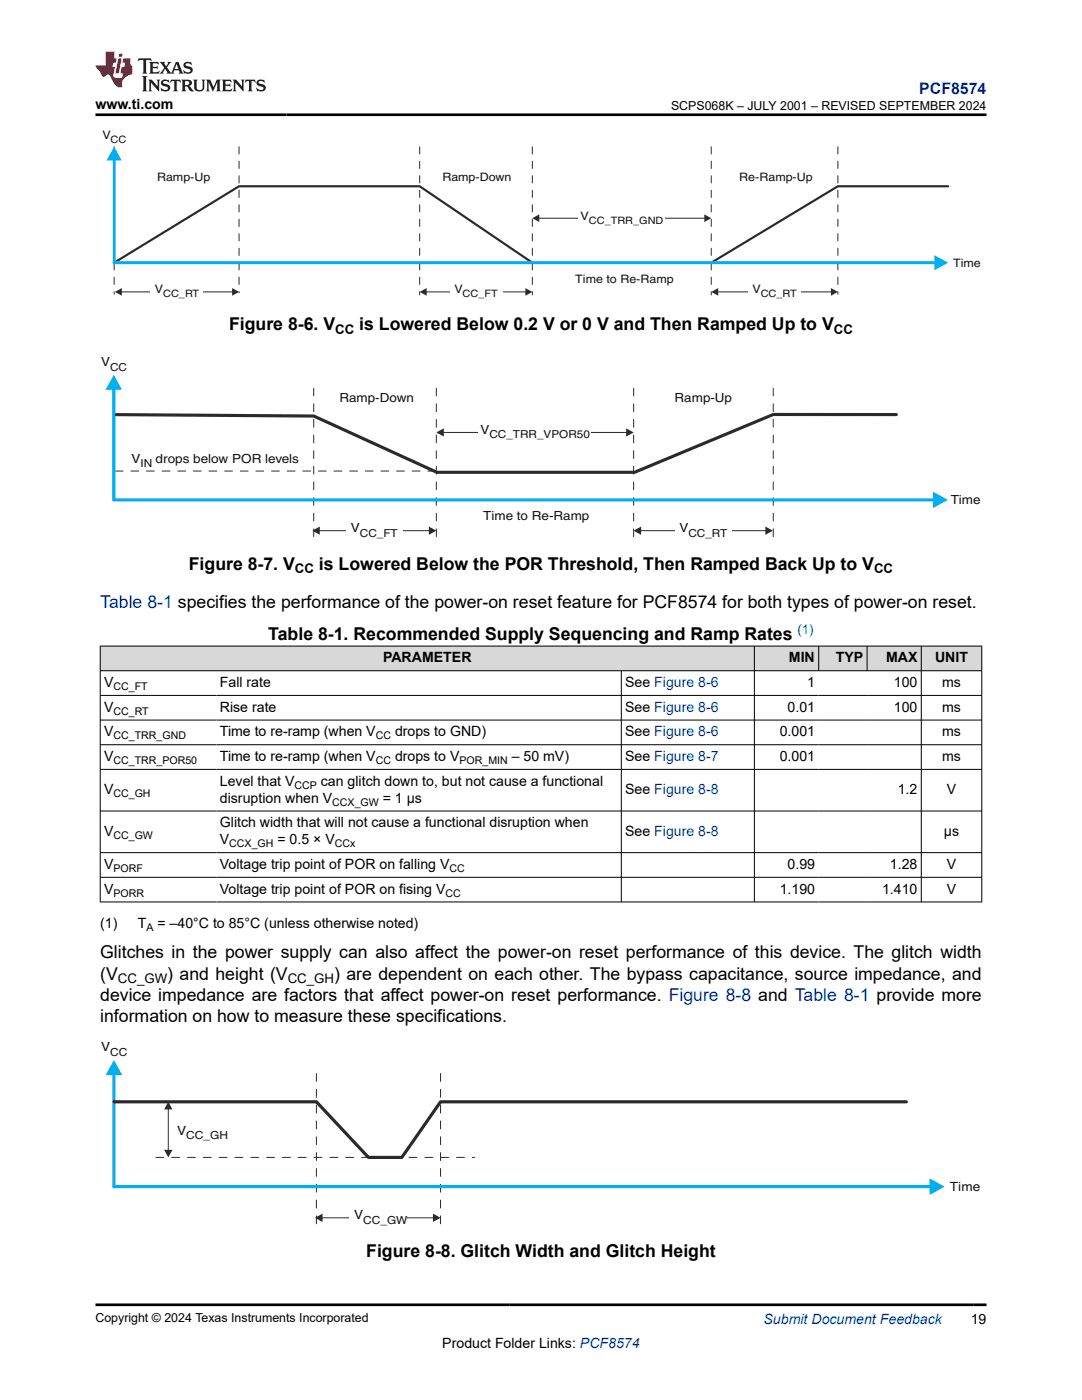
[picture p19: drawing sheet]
<svg xmlns="http://www.w3.org/2000/svg" width="216mm" height="279mm" viewBox="0 0 216 279" stroke-linecap="round" stroke-linejoin="round" font-family="sans-serif">
<defs><g id="words">
<g font-size="3.5">
<text x="45.7" y="65.9">Figure 8-6. V</text>
<text x="71.7" y="65.9">is Lowered Below 0.2 V or 0 V and Then Ramped Up to V</text>
<text x="37.7" y="113.7">Figure 8-7. V</text>
<text x="63.6" y="113.7">is Lowered Below the POR Threshold, Then Ramped Back Up to V</text>
<text x="53.5" y="127.8">Table 8-1. Recommended Supply Sequencing and Ramp Rates</text>
<text x="20" y="191.3">Glitches in the power supply can also affect the power-on reset performance of this device. The glitch width</text>
<text x="20" y="195.5">(V</text>
<text x="33.4" y="195.5">) and height (V</text>
<text x="66.7" y="195.5">) are dependent on each other. The bypass capacitance, source impedance, and</text>
<text x="20" y="199.8">device impedance are factors that affect power-on reset performance. Figure 8-8 and Table 8-1 provide more</text>
<text x="20" y="204">information on how to measure these specifications.</text>
<text x="73.1" y="250.8">Figure 8-8. Glitch Width and Glitch Height</text>
</g>
<text font-size="3.5" fill="#00f" x="20" y="121.4">Table 8-1 specifies the performance of the power-on reset feature for PCF8574 for both types of power-on reset.</text>
<text font-size="3.2" fill="#00f" x="183.4" y="18.7">PCF8574</text>
<g font-size="2.8">
<text x="19" y="21.8">www.ti.com</text>
<text x="20.8" y="137.1">V</text>
<text x="43.9" y="137.1">Fall rate</text>
<text x="76.4" y="132.2">PARAMETER</text>
<text x="124.7" y="137.1">See Figure 8-6</text>
<text x="157.4" y="132.2">MIN</text>
<text x="161.1" y="137.1">1</text>
<text x="166.8" y="132.2">TYP</text>
<text x="176.8" y="132.2">MAX</text>
<text x="178.4" y="137.1">100</text>
<text x="186.6" y="132.2">UNIT</text>
<text x="188" y="137.1">ms</text>
<text x="20.8" y="142.1">V</text>
<text x="43.9" y="142.1">Rise rate</text>
<text x="124.7" y="142.1">See Figure 8-6</text>
<text x="157.2" y="142.1">0.01</text>
<text x="178.4" y="142.1">100</text>
<text x="188" y="142.1">ms</text>
<text x="20.8" y="147">V</text>
<text x="43.9" y="147">Time to re-ramp (when V</text>
<text x="78.8" y="147">drops to GND)</text>
<text x="124.7" y="147">See Figure 8-6</text>
<text x="155.6" y="147">0.001</text>
<text x="188" y="147">ms</text>
<text x="20.8" y="151.9">V</text>
<text x="43.9" y="151.9">Time to re-ramp (when V</text>
<text x="78.8" y="151.9">drops to V</text>
<text x="102.1" y="151.9">– 50 mV)</text>
<text x="124.7" y="151.9">See Figure 8-7</text>
<text x="155.6" y="151.9">0.001</text>
<text x="188" y="151.9">ms</text>
<text x="20.8" y="158.5">V</text>
<text x="43.9" y="156.8">Level that V</text>
<text x="43.9" y="160.2">disruption when V</text>
<text x="64" y="156.8">can glitch down to, but not cause a functional</text>
<text x="76.4" y="160.2">= 1 μs</text>
<text x="124.7" y="158.5">See Figure 8-8</text>
<text x="179.1" y="158.5">1.2</text>
<text x="188.9" y="158.5">V</text>
<text x="20.8" y="166.8">V</text>
<text x="43.9" y="165.1">Glitch width that will not cause a functional disruption when</text>
<text x="124.7" y="166.8">See Figure 8-8</text>
<text x="188.3" y="166.8">μs</text>
<text x="20.8" y="173.4">V</text>
<text x="43.9" y="168.5">V</text>
<text x="43.9" y="173.4">Voltage trip point of POR on falling V</text>
<text x="55.4" y="168.5">= 0.5 × V</text>
<text x="157.2" y="173.4">0.99</text>
<text x="177.6" y="173.4">1.28</text>
<text x="188.9" y="173.4">V</text>
<text x="20.8" y="178.4">V</text>
<text x="43.9" y="178.4">Voltage trip point of POR on fising V</text>
<text x="155.6" y="178.4">1.190</text>
<text x="176" y="178.4">1.410</text>
<text x="188.9" y="178.4">V</text>
<text x="20" y="185.2">(1)</text>
<text x="27.5" y="185.2">T</text>
<text x="31.4" y="185.2">= –40°C to 85°C (unless otherwise noted)</text>
<text x="88.3" y="269">Product Folder Links: PCF8574</text>
<text x="193.7" y="264.2">19</text>
</g>
<text font-size="2.8" fill="#00f" x="152.4" y="264.2">Submit Document Feedback</text>
<g font-size="2.6">
<text x="66.9" y="66.6">CC</text>
<text x="166.4" y="66.6">CC</text>
<text x="58.8" y="114.4">CC</text>
<text x="174.4" y="114.4">CC</text>
<text x="23.5" y="196.2">CC_GW</text>
<text x="57.4" y="196.2">CC_GH</text>
</g>
<text font-size="2.6" fill="#00f" x="159.1" y="126.6">(1)</text>
<g font-size="2.5">
<text x="133.9" y="21.9">SCPS068K – JULY 2001 – REVISED SEPTEMBER 2024</text>
<text x="19" y="263.9">Copyright © 2024 Texas Instruments Incorporated</text>
</g>
<g font-size="2.5" fill="#0d1413">
<text x="20.2" y="73.1">V</text>
<text x="67.7" y="80.2">Ramp-Down</text>
<text x="134.6" y="80.2">Ramp-Up</text>
<text x="95.9" y="86.6">V</text>
<text x="26.2" y="92.4">V</text>
<text x="31.1" y="92.4">drops below POR levels</text>
<text x="189.7" y="100.6">Time</text>
<text x="70" y="106.2">V</text>
<text x="96.4" y="103.7">Time to Re-Ramp</text>
<text x="135.6" y="106.2">V</text>
<text x="20.2" y="209.8">V</text>
<text x="35.3" y="226.5">V</text>
<text x="189.6" y="237.7">Time</text>
<text x="70.7" y="243.4">V</text>
</g>
<g font-size="2.3" fill="#0d1413">
<text x="20.4" y="27.7">V</text>
<text x="31.3" y="36">Ramp-Up</text>
<text x="88.3" y="36">Ramp-Down</text>
<text x="147.5" y="36">Re-Ramp-Up</text>
<text x="115.9" y="43.8">V</text>
<text x="190.2" y="53.2">Time</text>
<text x="30.9" y="58.6">V</text>
<text x="90.7" y="58.6">V</text>
<text x="114.8" y="56.6">Time to Re-Ramp</text>
<text x="150.1" y="58.6">V</text>
</g>
<g font-size="2.2" fill="#0d1413">
<text x="22" y="74">CC</text>
<text x="97.6" y="87.5">CC_TRR_VPOR50</text>
<text x="28" y="93.3">IN</text>
<text x="71.8" y="107.1">CC_FT</text>
<text x="137.4" y="107.1">CC_RT</text>
<text x="22" y="210.7">CC</text>
<text x="37.1" y="227.4">CC_GH</text>
<text x="72.5" y="244.3">CC_GW</text>
</g>
<g font-size="2.1">
<text x="22.6" y="137.7">CC_FT</text>
<text x="22.6" y="142.6">CC_RT</text>
<text x="22.6" y="147.5">CC_TRR_GND</text>
<text x="75" y="147.5">CC</text>
<text x="22.6" y="152.5">CC_TRR_POR50</text>
<text x="75" y="152.5">CC</text>
<text x="91.7" y="152.5">POR_MIN</text>
<text x="22.6" y="159.1">CC_GH</text>
<text x="58.8" y="157.4">CCP</text>
<text x="66.3" y="160.8">CCX_GW</text>
<text x="22.6" y="167.4">CC_GW</text>
<text x="45.8" y="169.1">CCX_GH</text>
<text x="66.8" y="169.1">CCx</text>
<text x="22.6" y="174">PORF</text>
<text x="22.6" y="178.9">PORR</text>
<text x="88.9" y="178.9">CC</text>
<text x="89.7" y="174">CC</text>
<text x="29.2" y="185.7">A</text>
</g>
<g font-size="2" fill="#0d1413">
<text x="22.1" y="28.5">CC</text>
<text x="117.5" y="44.7">CC_TRR_GND</text>
<text x="32.6" y="59.4">CC_RT</text>
<text x="92.3" y="59.4">CC_FT</text>
<text x="151.8" y="59.4">CC_RT</text>
</g>
</g></defs>
<path d="M189.2 37.2h-22l-25.3 15.2h-35.7l-22.5-15.2h-36l-24.9 15.2" fill="none" stroke="#2b292a" stroke-width=".43"/>
<path d="M22.8 29.3v29.4M47.7 29.3v29.1M83.7 29.3v29.6M106.2 29.3v29.6M141.9 29.3v29.6M167.2 29.3v29.4" fill="none" stroke="#2b292a" stroke-width=".2" stroke-dasharray="1.4 1.4"/>
<path d="M24.2 58.3h22.2" fill="none" stroke="#2b292a" stroke-width=".2"/>
<g fill="#2b292a">
<path d="M22.9 58.3l1.4-.8v1.5z"/>
<path d="M46.3 57.5l1.4 .8-1.4 .7z"/>
</g>
<path d="M85 58.3h20" fill="none" stroke="#2b292a" stroke-width=".2"/>
<g fill="#2b292a">
<path d="M83.7 58.3l1.4-.8v1.5z"/>
<path d="M104.8 57.5l1.4 .8-1.4 .7z"/>
</g>
<path d="M107.5 43.5h33.2" fill="none" stroke="#2b292a" stroke-width=".2"/>
<g fill="#2b292a">
<path d="M106.2 43.5l1.4-.7v1.5z"/>
<path d="M140.5 42.8l1.4 .7-1.4 .8z"/>
</g>
<path d="M143.2 58.3h22.7" fill="none" stroke="#2b292a" stroke-width=".2"/>
<g fill="#2b292a">
<path d="M141.9 58.3l1.4-.8v1.5z"/>
<path d="M165.8 57.5l1.4 .8-1.4 .7z"/>
</g>
<g fill="#fff">
<path d="M30 56.5h10.6v3.4h-10.6z" fill-rule="evenodd"/>
<path d="M149.3 56.5h10.5v3.4h-10.5z" fill-rule="evenodd"/>
<path d="M89.7 56.5h10.6v3.4h-10.6z" fill-rule="evenodd"/>
<path d="M115.5 41.8h17.2v3.5h-17.2z" fill-rule="evenodd"/>
</g>
<path d="M22.8 31.8v20.6" fill="none" stroke="#00afef" stroke-width=".58"/>
<path d="M22.8 29.3l1.5 2.7h-3z" fill="#00afef"/>
<path d="M22.8 52.4h163.9" fill="none" stroke="#00afef" stroke-width=".58"/>
<path d="M186.4 50.9l2.8 1.5-2.8 1.5z" fill="#00afef"/>
<path d="M62.6 77.5v30.1M87.1 77.5v30.1M126.4 77.5v30.1M154.3 77.5v30.1" fill="none" stroke="#2b292a" stroke-width=".2" stroke-dasharray="1.6 1.6"/>
<path d="M127.8 105.9h25.1" fill="none" stroke="#2b292a" stroke-width=".2"/>
<g fill="#2b292a">
<path d="M126.4 105.9l1.5-.8v1.6z"/>
<path d="M152.7 105.1l1.5 .8-1.5 .8z"/>
</g>
<path d="M63.7 105.9h22" fill="none" stroke="#2b292a" stroke-width=".2"/>
<g fill="#2b292a">
<path d="M62.3 105.9l1.5-.8v1.6z"/>
<path d="M85.6 105.1l1.5 .8-1.5 .8z"/>
</g>
<path d="M88.4 86.3h36.7" fill="none" stroke="#2b292a" stroke-width=".2"/>
<g fill="#2b292a">
<path d="M87.1 86.3l1.5-.8v1.6z"/>
<path d="M124.9 85.5l1.5 .8-1.5 .8z"/>
</g>
<g fill="#fff">
<path d="M134.6 104h11.4v3.7h-11.4z" fill-rule="evenodd"/>
<path d="M69 104h11.4v3.7h-11.4z" fill-rule="evenodd"/>
<path d="M95.5 84.4h22.5v3.8h-22.5z" fill-rule="evenodd"/>
</g>
<path d="M178.9 82.7h-24.6l-27.7 11.6h-39.4l-24.6-11.3-39.6-.3" fill="none" stroke="#2b292a" stroke-width=".62"/>
<path d="M23 94h64.1" fill="none" stroke="#2b292a" stroke-width=".2" stroke-dasharray="1.6 1.6"/>
<path d="M22.7 77.5v22.3" fill="none" stroke="#00afef" stroke-width=".62"/>
<path d="M22.7 74.8l1.6 3h-3.2z" fill="#00afef"/>
<path d="M22.7 99.8h163.7" fill="none" stroke="#00afef" stroke-width=".62"/>
<path d="M186.2 98.1l2.9 1.7-2.9 1.6z" fill="#00afef"/>
<g fill="#d8d8d8">
<path d="M20 128.9h175.9v5h-175.9z" fill-rule="evenodd"/>
<path d="M20.1 129h130.4v4.8h-130.4z" fill-rule="evenodd"/>
<path d="M150.6 129h12.7v4.8h-12.7z" fill-rule="evenodd"/>
<path d="M163.4 129h9.6v4.8h-9.6z" fill-rule="evenodd"/>
<path d="M173.1 129h10.7v4.8h-10.7z" fill-rule="evenodd"/>
<path d="M183.9 129h11.9v4.8h-11.9z" fill-rule="evenodd"/>
</g>
<g fill="none" stroke="#000" stroke-width=".2">
<path d="M19.9 128.9h176.1M19.9 133.9h176.1M19.9 138.8h176.1M20 128.9v51.2M124 133.9v46.2M150.5 128.9v51.2M163.4 128.9v5M173 128.9v5M183.8 128.9v51.2M195.9 128.9v51.2M19.9 143.7h176.1M19.9 148.6h176.1"/>
<path d="M19.9 153.5h176.1M19.9 161.9h176.1M19.9 170.2h176.1M19.9 175.1h176.1M19.9 180h176.1"/>
</g>
<path d="M63.1 214.2v30.6M87.9 214.2v30.6" fill="none" stroke="#2b292a" stroke-width=".2" stroke-dasharray="1.6 1.6"/>
<path d="M64.2 243h22.3" fill="none" stroke="#2b292a" stroke-width=".2"/>
<g fill="#2b292a">
<path d="M62.8 243l1.6-.8v1.7z"/>
<path d="M86.4 242.2l1.5 .8-1.5 .9z"/>
</g>
<path d="M69.6 241.1h11.5v3.8h-11.5z" fill-rule="evenodd" fill="#fff"/>
<path d="M31.1 231h63.6" fill="none" stroke="#2b292a" stroke-width=".2" stroke-dasharray="1.6 1.6"/>
<path d="M22.7 214.3v22.5" fill="none" stroke="#00afef" stroke-width=".63"/>
<path d="M22.7 211.6l1.7 3h-3.3z" fill="#00afef"/>
<path d="M22.7 236.8h163.1" fill="none" stroke="#00afef" stroke-width=".63"/>
<path d="M185.5 235.2l3 1.6-3 1.7z" fill="#00afef"/>
<path d="M22.7 219.9h40.4l10.4 11.1h6.7l7.7-11.1h92.9" fill="none" stroke="#2b292a" stroke-width=".63"/>
<path d="M33.6 221.3v8.3" fill="none" stroke="#2b292a" stroke-width=".2"/>
<g fill="#2b292a">
<path d="M32.7 229.5h1.7l-.8 1.5z"/>
<path d="M33.6 219.9l.8 1.5h-1.7z"/>
</g>
<path d="M27.7 11.6l-.2 .6 .5-.2h.6v.1v2.2l-.2 .4h1l-.2-.4v-2.2v-.1h.5l.5 .2-.1-.6zM29.8 12.4l.2 .3v1.6l-.2 .4h1.9l.1-.6a1.08 1.08 0 0 1-1.3 .2v-.7h.6l.4 .2v-.7l-.4 .2h-.6v-.5l.2-.2a1 1 0 0 1 1 .3l-.1-.5zM31.8 12.4l1 1.1-1 1.2h.9l-.2-.2 .4-.8 .5 .8-.2 .2h1.6l-.2-.2 .1-.5h1l.1 .5-.1 .2h.9l-.2-.4-.8-1.9h-.5l-1 2.1-.8-1.1 .9-1h-.8l.2 .2-.5 .6-.3-.6 .1-.2zM35.2 12.8l.4 1h-.8zM36.8 12.5a.65 .65 0 0 0-.2 .7 .65 .65 0 0 0 .6 .5l.7 .1 .1 .3a.79 .79 0 0 1-.7 .4 .79 .79 0 0 1-.7-.5l.1 .7 .2-.1a.93 .93 0 0 0 1.1 0 .93 .93 0 0 0 .4-.9 1.46 1.46 0 0 0-1.2-.6l-.1-.3a1.09 1.09 0 0 1 1.2 .2l-.2-.6-.1 .1-.6-.2zM28.4 15.2l.2 .4v2.2l-.2 .4h1l-.2-.4v-2.2l.2-.4zM29.6 15.9l.2 .4v1.5l-.2 .4h.8l-.3-.4v-1.3l1.7 1.8v-2l.2-.4h-.8l.2 .2 .1 1.1-1.2-1.3zM32.3 16a.65 .65 0 0 0-.2 .8 .65 .65 0 0 0 .7 .4l.6 .2 .1 .2a.79 .79 0 0 1-.7 .4 .79 .79 0 0 1-.7-.5l.1 .7 .2-.1a.93 .93 0 0 0 1.1 .1 .93 .93 0 0 0 .4-1 1.46 1.46 0 0 0-1.2-.5l-.1-.4a1.09 1.09 0 0 1 1.2 .2l-.2-.6-.1 .1-.6-.1zM34.1 15.9l-.1 .6a.63 .63 0 0 1 .7-.3l.1 1.6-.3 .4h1l-.2-.4v-1.6a.66 .66 0 0 1 .8 .3l-.1-.6zM36.2 15.9l.2 .4v1.5l-.2 .4h.9l-.2-.2v-.7h.5l.1 .2a.79 .79 0 0 0 1.2 .6l-1-.9a.61 .61 0 0 0 .6-.6 .61 .61 0 0 0-.5-.7zM36.9 16.2h.2a.47 .47 0 0 1 .5 .1 .47 .47 0 0 1 .1 .5l-.2 .1-.6 .1zM38.5 15.9l.2 .2a2.27 2.27 0 0 0 .4 2 1.04 1.04 0 0 0 1.7-.7v-1.3l.2-.2h-.8l.2 .4v1.1a.6 .6 0 0 1-.6 .6 .6 .6 0 0 1-.6-.6v-1.1l.3-.4zM41.1 15.9l.2 .4v1.5l-.2 .4h.7l-.2-.4v-1.4l.9 1.9 .8-1.9v1.4l-.2 .4h1l-.3-.4v-1.5l.3-.4h-.8l-.7 1.5-.7-1.5zM44.3 15.9l.2 .4v1.5l-.2 .4h1.9l.1-.6a1.09 1.09 0 0 1-1.3 .2v-.7h.6l.4 .2v-.6l-.4 .2h-.6v-.6l.2-.1a1.01 1.01 0 0 1 1 .3l-.1-.6zM46.4 15.9l.3 .4v1.5l-.3 .4h.8l-.2-.4v-1.3l1.6 1.8v-2l.2-.4h-.7l.2 .2v1.1l-1.2-1.3zM49 15.9l-.1 .6a.63 .63 0 0 1 .8-.3v1.6l-.3 .4h1l-.2-.4v-1.6a.66 .66 0 0 1 .8 .3l-.1-.6zM51.4 16a.65 .65 0 0 0-.2 .8 .65 .65 0 0 0 .6 .4l.6 .2 .2 .2a.79 .79 0 0 1-.8 .4 .79 .79 0 0 1-.6-.5l.1 .7 .2-.1a.93 .93 0 0 0 1 .1 .93 .93 0 0 0 .5-1 1.46 1.46 0 0 0-1.3-.5l-.1-.4a1.09 1.09 0 0 1 1.3 .2l-.2-.6-.2 .1-.5-.1z" fill="#231f20"/>
<path d="M21.1 10.3v2.7h-2.1l.1 .4 .9 1a.95 .95 0 0 0 .9 .9 .59 .59 0 0 1 .6-.4 .59 .59 0 0 1 .5 .3l.4 .8a1.59 1.59 0 0 0 2.1 1.4 1.61 1.61 0 0 1 1-2.3l1-.3-.1-1.5a1.59 1.59 0 0 1-.4-1.7h-1.4l-.2 .9h.5l-.1 .9h-.5l-.2 .9v.3l.4 .1-.2 .9h-.6a.73 .73 0 0 1-1.1-.7l.3-1.5h-.5l.2-.9h.5l.2-.9h-.5v-1.3zM23.6 11.6l-.6 3.1h.7l.6-3.1zM23.8 10.7l-.1 .6h.7l.1-.6z" fill="#ed1c24"/>
<path d="M19 22.9h177.8M19 260.4h177.8" fill="none" stroke="#000" stroke-width=".53"/>
<use href="#words"/>
</svg>
